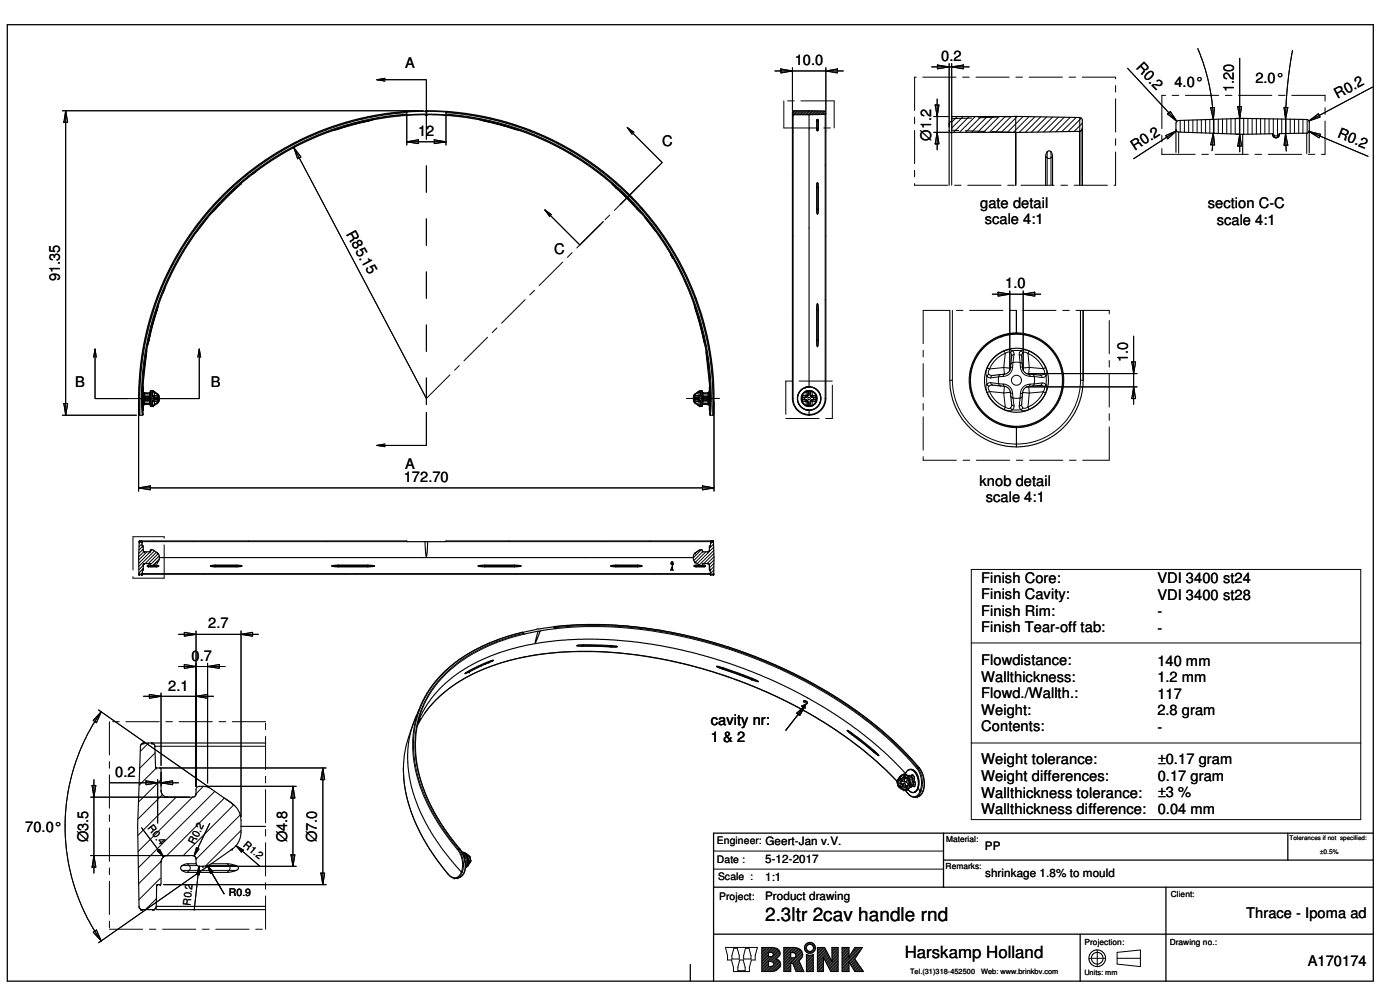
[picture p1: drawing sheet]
<svg xmlns="http://www.w3.org/2000/svg" width="420mm" height="297mm" viewBox="0 0 420 297" stroke-linecap="round" stroke-linejoin="round" font-family="sans-serif">
<defs><g id="words">
<text font-size="5.7" x="229.6" y="276.5">2.3ltr 2cav handle rnd</text>
<text font-size="5" x="271.5" y="287.3">Harskamp Holland</text>
<g font-size="4.4">
<text x="121.6" y="20.4">A</text>
<text x="238.5" y="19.6">10.0</text>
<text x="282.5" y="18.3">0.2</text>
<text x="340.7" y="20.4" transform="rotate(46 340.7 20.4)">R0.2</text>
<text x="352.5" y="26.1">4.0°</text>
<text x="370.3" y="27.6" transform="rotate(-90 370.3 27.6)">1.20</text>
<text x="376.8" y="24.9">2.0°</text>
<text x="401.4" y="29.7" transform="rotate(-28 401.4 29.7)">R0.2</text>
<text x="125.5" y="40.8">12</text>
<text x="401.2" y="41.1" transform="rotate(22 401.2 41.1)">R0.2</text>
<text x="198.7" y="43.8">C</text>
<text x="279.5" y="42.2" transform="rotate(-90 279.5 42.2)">Ø1.2</text>
<text x="340.6" y="45.3" transform="rotate(-33 340.6 45.3)">R0.2</text>
<text x="294.2" y="62.4">gate detail</text>
<text x="362.5" y="62.5">section C-C</text>
<text x="103.8" y="70.2" transform="rotate(61 103.8 70.2)">R85.15</text>
<text x="295.5" y="67.4">scale 4:1</text>
<text x="365.2" y="67.4">scale 4:1</text>
<text x="166.3" y="76.3">C</text>
<text x="18" y="84.5" transform="rotate(-90 18 84.5)">91.35</text>
<text x="301.7" y="86.5">1.0</text>
<text x="338.5" y="108.6" transform="rotate(-90 338.5 108.6)">1.0</text>
<text x="22.5" y="116.1">B</text>
<text x="63.3" y="116.1">B</text>
<text x="121.6" y="140.6">A</text>
<text x="121.1" y="144.7">172.70</text>
<text x="294" y="145.7">knob detail</text>
<text x="295.9" y="150.7">scale 4:1</text>
<text x="294.5" y="179.7">Finish Cavity:</text>
<text x="294.5" y="174.8">Finish Core:</text>
<text x="347.3" y="180">VDI 3400 st28</text>
<text x="347.3" y="175">VDI 3400 st24</text>
<text x="294.5" y="184.7">Finish Rim:</text>
<text x="347.3" y="184.9">-</text>
<text x="62.5" y="188.6">2.7</text>
<text x="294.5" y="189.7">Finish Tear-off tab:</text>
<text x="347.3" y="189.9">-</text>
<text x="57.5" y="198.2">0.7</text>
<text x="294.5" y="199.6">Flowdistance:</text>
<text x="347.3" y="199.8">140 mm</text>
<text x="50.5" y="207.2">2.1</text>
<text x="294.5" y="209.5">Flowd./Wallth.:</text>
<text x="294.5" y="204.5">Wallthickness:</text>
<text x="347.3" y="209.7">117</text>
<text x="347.3" y="204.7">1.2 mm</text>
<text x="294.5" y="214.4">Weight:</text>
<text x="347.3" y="214.6">2.8 gram</text>
<text x="213.3" y="217.7">cavity nr:</text>
<text x="294.5" y="219.4">Contents:</text>
<text x="347.3" y="219.6">-</text>
<text x="213.3" y="222.6">1 &amp; 2</text>
<text x="34.6" y="233.1">0.2</text>
<text x="294.5" y="229.3">Weight tolerance:</text>
<text x="347.5" y="229.2">±0.17 gram</text>
<text x="294.5" y="239.3">Wallthickness tolerance:</text>
<text x="294.5" y="234.3">Weight differences:</text>
<text x="347.5" y="239.1">±3 %</text>
<text x="347.5" y="234.2">0.17 gram</text>
<text x="294.5" y="244.3">Wallthickness difference:</text>
<text x="347.5" y="244.1">0.04 mm</text>
<text x="7.6" y="249.7">70.0°</text>
<text x="26.4" y="252.8" transform="rotate(-90 26.4 252.8)">Ø3.5</text>
<text x="86.2" y="252.8" transform="rotate(-90 86.2 252.8)">Ø4.8</text>
<text x="95.1" y="252.8" transform="rotate(-90 95.1 252.8)">Ø7.0</text>
<text x="374" y="275.5">Thrace - Ipoma ad</text>
<text x="392.5" y="290">A170174</text>
</g>
<g font-size="3.5">
<text x="295.6" y="255.1">PP</text>
<text x="229.6" y="258.9">5-12-2017</text>
<text x="295.7" y="263.1">shrinkage 1.8% to mould</text>
<text x="229.6" y="264.2">1:1</text>
<text x="229.6" y="269.9">Product drawing</text>
</g>
<g font-size="3.1">
<text x="44.1" y="248.5" transform="rotate(52 44.1 248.5)">R0.4</text>
<text x="58.4" y="253.6" transform="rotate(-64 58.4 253.6)">R0.2</text>
<text x="72.8" y="253.8" transform="rotate(40 72.8 253.8)">R1.2</text>
<text x="215.2" y="253.3">Engineer: Geert-Jan v.V.</text>
<text x="215.2" y="259">Date :</text>
<text x="68.7" y="268.9">R0.9</text>
<text x="215.5" y="264">Scale :</text>
<text x="57.1" y="271.9" transform="rotate(-84 57.1 271.9)">R0.2</text>
<text x="215.8" y="270.1">Project:</text>
</g>
<g font-size="2.5">
<text x="284" y="252.6">Material:</text>
<text x="283.8" y="260.7">Remarks:</text>
<text x="351.4" y="269.3">Client:</text>
<text x="325.5" y="283.4">Projection:</text>
<text x="351.1" y="283.4">Drawing no.:</text>
</g>
<g font-size="2.2">
<text x="273.2" y="292.3">Tel.(31)318-452500</text>
<text x="294.5" y="292.3">Web: www.brinkbv.com</text>
<text x="325.4" y="292.5">Units: mm</text>
</g>
<text font-size="2" x="396.1" y="256.3">±0.5%</text>
<text font-size="1.9" x="387" y="252">Tolerances if not specified:</text>
</g></defs>
<path d="M2.2 7.4h409.9v287h-409.9zM283.2 258.1h128.9M283.2 250v16.2M386.5 250v8.1M412.1 250h-197.9v44.4M214.2 266.2h197.9M349.9 266.2v28.2M207.2 289.4v5M214.2 280.3h197.9M324.2 280.3v14.1" fill="none" stroke="#000" stroke-width=".38"/>
<g fill="none" stroke="#000" stroke-width=".3">
<path d="M281.3 19.5l3.5 .6-3.5 .6zM284.8 19.1v19M285.6 19.1v19.6M359.5 14.6l2.7 7.8 1.4 7.2 .6 6.6-.1 4.4-.3 4.6M372.1 17.5v28.1M387.9 15.2l-1.1 6.9-.8 7.9-.2 4.9 .2 10.4M18.7 33.2h108.3M19.7 33.2l.6 3.5h-1.1zM19.7 33.2v91.4M101.5 38.7v.1M110.4 36.3l-9.8 2.6M110.4 36.3v.1"/>
<path d="M111.4 36.1l-1 .2M113.1 23.9h14.9v9.9M115.6 23.5l-2.5 .4 2.5 .4M122.1 34.5l-6.2 .6-8.7 1.7-8.5 2.6-6.8 2.8-7.4 3.9-7 4.6-7.2 6-4.9 4.8-5 6-4 5.5-4.4 7.7-3.7 8.2-2.6 7.9-1.7 7.7-.9 6.2-.5 8.8M122.1 33.8l-9.4 1.1-6.7 1.5-7.5 2.4-7.3 3-8.4 4.6-7.8 5.4-6.3 5.5-5.5 5.7-5.3 6.6-4 6.2-3.9 7.5-3 7.3-1.9 6-1 4.1-1.4 7.3-.6 7.4-.2 9.2M122.1 34.2l-9.3 1.2-7.1 1.6-6.6 2-7.7 3.2-7 3.7-7.8 5.3-5.7 4.6-7 7.1-5.6 7-4.5 7.1-3.8 7.4-2.9 7.3-2.4 8.1-1.6 8.8-.7 8.9v3.9l.3 3.2M122.1 33.6l-10.4 1.3-6.7 1.6-7.1 2.3-6.8 2.9-7.5 3.9-7 4.7-6.9 5.7-5.6 5.7-5.7 7-4.1 6.1-3.3 6-3.5 7.8-2.5 7.5-1.8 7.7-.9 6.3-.5 9.4M122.1 34.8v8.7M133.8 34.5l5.6 .5 4.7 .8 7.1 1.7 6.5 2.1 7.7 3.3 6 3.2 6.9 4.6 7.3 6 5.2 5.2 5.1 6 5.5 8.3 3.7 6.9 2.8 6.7 2.1 6.5 1.7 7.1 1.3 8.9 .3 7.2M133.8 34.2l9.3 1.2 7.2 1.6 7.9 2.6 7.3 3.1 8.6 4.9 6.1 4.2 6 5.1 5.8 6 5 6.1 4.8 7.5 3.5 6.5 3.5 8.7 2.6 9.1 1.4 8.3 .7 9.4-.3 6.1M133.8 33.8l8.3 1 7.7 1.6 7.6 2.4 8.3 3.5 6.5 3.5 7 4.7 7.3 6.1 5.2 5.2 5 6.1 5 7.5 4 7.4 3 7.3 2.4 7.6 2 9.8 .7 7.3 .1 9.8M133.8 33.6l10.5 1.3 6.6 1.6 7.1 2.3 8.2 3.5 7 3.9 6.9 4.8 6.1 5 5.3 5.3 4.4 5.2 5.4 7.8 3.9 7 3.5 8.2 2.3 7.1 2 8.8 .8 6.2 .3 7.9"/>
<path d="M133.8 34.8v8.7M144.5 36.1l1 .2M145.5 36.3l8.9 2.4M145.5 36.3l-.1 .1M145.5 36.3h.1M154.4 38.7l.9 .2M154.4 38.7v.1M154.4 38.7h.1M188.2 38.3l10.5 10.5-6.9 7M190.3 39.7l-2.1-1.4 1.5 2M232.6 21.3h20.5M234.3 20.7l3.5 .6-3.5 .6z"/>
<path d="M237.8 20.3v13M238.3 33.2l-.3 .3M238.7 33.2l-.7 .8M239.2 33.2l-1.2 1.3v85M239.6 33.2l-1.1 1.2M240.1 33.2l-1.2 1.2M240.6 33.2l-1.2 1.2M241 33.2l-1.2 1.2M241.5 33.2l-1.2 1.2M241.9 33.2l-1.2 1.2M242.3 33.2l-1.1 1.2M242.8 33.2l-1.2 1.2"/>
<path d="M243.2 33.2l-1.1 1.2M243.7 33.2l-1.2 1.2M244.1 33.2l-1.2 1.2M244.6 33.2l-1.2 1.2M245 33.3l-1.1 1.1M245.1 36.2l.3 .2 .2-.2M245.1 38.6l.3 .2 .2-.2M245.2 35.9v3.2M245.4 33.3l-1.1 1.1M245.5 35.9v3.3M245.9 33.3l-1.1 1.1M246.3 33.3l-1.1 1.1"/>
<path d="M246.8 33.3l-1.1 1.1M247.2 33.3l-1 1.1M247.6 34.3v85.2M247.6 33.3l-1 1.1M247.9 21.3l3.4-.6v1.2zM247.9 34l-.4 .3M247.9 33.6l-.9 .7M247.9 20.3v12.8M279.6 20.1h11.3M280.2 39.7h4.4M280.2 35h4.4M280.7 31.5h1.1l-.5 3.5z"/>
<path d="M281.3 39.7l.5 3.5h-1.1zM281.3 29.7v15.3M285.6 20.1l3.5-.6v1.2zM285.6 39.9v15.7M287.3 35l-1.7 1.7M289.1 35l-3.5 3.4M290.9 35l-4.7 4.7M292.7 35l-4.8 4.7M294.5 35l-4.7 4.7M296.3 35l-4.8 4.7M298.1 35l-4.7 4.7M299.9 35l-4.8 4.7"/>
<path d="M301.7 35l-4.7 4.7M303.4 35l-4.7 4.7M305.3 35l-4.8 4.7M307 35l-4.7 4.7M308.8 35l-4.7 4.7M310.6 35.1l-4.7 4.6M312.3 35.1l-4.6 4.6M314.1 35.1l-4.6 4.6M315.9 35.1l-4.5 4.5M317.6 35.2l-4.4 4.4M319.4 35.2l-4.4 4.4M321.2 35.2l-4.3 4.3"/>
<path d="M322.9 35.3l-4.2 4.2M324.1 39.4v16.1zM324.5 35.4l-4 4.1M324.8 38.8l-.6 .6M324.8 37l-2.4 2.5M338.4 20.5l14.8 15.9M350.4 34.2l.8-.8 2 3zM353 39.3l-12.8 8.3M353.7 39.6v6.3M354.2 36.2v3.5M355.5 36.1v3.6M356.7 36.1v3.7"/>
<path d="M358 36v3.8M359.3 36v3.8M360.5 35.9v4M361.8 35.9v4M363.1 35.9v4.1M363.3 32.3h1.2l-.4 3.5zM364.4 35.8v4.2M365.6 35.8v4.2M366.9 35.7v4.4M368.2 35.7v4.4M369.4 35.6v4.6M370.7 35.6v4.6"/>
<path d="M371 35.5h1.1M371.5 32h1.1l-.5 3.5zM372 35.5v4.8M373.2 35.5v4.8M374.5 35.5v4.8M375.8 35.6v4.7M377.1 35.6v4.6M378.3 35.6v4.6M379.6 35.6v4.6M380.9 35.6v4.6M382.1 35.6v4.7M383.4 35.7v5"/>
<path d="M384.7 35.7v4.4M385.3 32.2l1.2 .1-.7 3.4zM385.9 35.7v4.4M387.2 35.7v4.3M388.5 35.8v4.2M389.8 35.8v4.2M391 35.8v4.2M392.2 40v6.1M392.3 35.9v4.1M392.8 36.3l2.9-2.2 .5 1zM392.9 39.5l3.4 .8-.4 1.1zM392.9 39.5l17.7 7.4"/>
<path d="M411.9 26.1l-19.1 10.2M71.1 56.2h.1M71.2 56.2l-7.2 7.2M71.2 56.2v.1M71.9 55.5l-.7 .7M88.2 44.3l2.1 2.8-1 .5zM88.2 44.3l39.8 75.2M122.1 42.5l3.4-.5v1.1zM122.1 42.5h11.7M130.3 42l3.5 .5-3.5 .6zM184 55.5l.8 .7M184.8 56.2l7.1 7.2"/>
<path d="M184.8 56.2h.1M184.8 56.2l-.1 .1M245.1 56.1h.5M245.2 55v8.9M245.5 55v9M314.3 45.6v10M315.4 45.5v10.1M315.9 46.9l-1 .6-.5-.1-.6-.5M349.8 40.7l3.2-1.4-2.5 2.4zM364.1 40l.4 3.5-1.2-.1zM371 40.3h1.1M372.1 40.3l.5 3.5h-1.1z"/>
<path d="M381.9 40.6l.7 .6 .8-.1M382.4 40.6v.6M383.5 40.6v.6M385.8 40.1l.7 3.5h-1.2zM64.6 62.7l.1 .1M163.5 63l10.5 10.5 7-7M165.6 64.4l-2.1-1.4 1.5 2M191.3 62.7v.1M201.6 76.6l-.1 .1M202 77.3l-.2 .1M245.1 62.7h.5M47.1 93.1h.1"/>
<path d="M47.1 93.1l-2.4 8.9M47.4 91.9l-.3 1.2M208.5 91.9l.3 1.2M208.7 93.1h.1M208.8 93.1l2.4 8.9M208.9 93.1h-.1M245.1 93.1h.5M245.2 91.5v12.2M245.5 91.5v12.2M285.8 93.1v21M297.8 88.3h14.5M299.5 87.7l3.6 .6-3.6 .6z"/>
<path d="M303.1 87.3v23.8M304.7 99.9a14.2 14.2 0 0 0-13.8 13.5v1.4a14.2 14.2 0 0 0 14.5 13.5 14.2 14.2 0 0 0 13.9-14.2 14.2 14.2 0 0 0-13.9-14.2M305 99.9v.2M307.1 88.3l3.4-.6v1.2zM307.1 87.3v23.8M324.3 93.1v21M28.1 107.2l.4-2.5 .4 2.5M28.5 104.7v14.9h9.9M41.8 119.5l-.1 4.9M41.8 119.5h.8M42.6 119.5l.4 4.9M42.9 116l-.2 3.5 .2 3.6"/>
<path d="M42.9 116.1l-.2 1.8 .2 5.2M43 116.1v7M43 119.2l.4 .1M43 119.9h2.1M43 118.6l.3 .4h1.6M43 118.1h.4M43 118.5h2.1M43.1 118.9l1.8 .1M43.4 117.9v.2M43.4 118.1v1.2M43.4 118.1h1.7M43.4 119.3v1.7"/>
<path d="M44.7 102h.1M44.7 102l-.2 1M44.7 102l.1 .1M44.9 119h.1M44.9 119v1.1M45.1 117.7l-.2 .2v1.1M45.1 119.3h-1.7M45.1 118.8l-.2 .2M45.3 117.2v4.8M45.5 117.2v4.8M45.7 118.7l.3 .4M45.7 118.7l.3 .6 .5 .1"/>
<path d="M45.7 117.3h.3M45.7 117.3l.3 .2M45.7 117.3v1.4M46 117.5l.3 .3M46 117.3l.4 .3M46 117.3h.1M46 119.1l.3 .1M46 117.3v.2M46 119.1v.9M46.3 117.8l.9 .6M46.3 119.2l.9-.1 .1 .2M46.3 117.8l.2-.2 .8 .6"/>
<path d="M46.3 119.2l.2 .2M46.3 119.9l-.3 .1M46.3 117.8v1.4M46.3 119.9v1.5M46.5 119.8h-.5l-.3 .7M46.5 119.8l-.2 .1M46.5 119.8h.8M47.2 118.4l.2 .3M47.3 119.8l-.1 .2-.9-.1M47.3 118.2l-.1 .2M47.3 118.2l.3 .4M47.3 119.3l-.8 .1"/>
<path d="M47.3 119.8h.3M47.3 119.3h.3M47.3 118.2h.1M47.3 119.3v.5M47.4 118.7l-1.6-.1 .5 .5h1.1M47.4 118.7v.4M47.4 119.1l.2 .2M47.6 118.6l-.2 .1M47.6 118.6v.7M47.6 119.8v.8M47.6 119.8l-.2 .2M59.4 107.2l.4-2.5 .4 2.5"/>
<path d="M59.8 104.7v14.9h-9.9M208.3 119.8l.1 .2M208.3 119.8v.8M208.3 118.6v.7M208.3 118.6l.1 .1M208.3 119.8h.3M208.3 119.3h.3M208.4 118.7l1.6-.1-.5 .5h-1.1M208.4 119.1l-.1 .2M208.4 118.7v.4M208.6 119.8l.1 .2 .8-.1M208.6 119.3l.8 .1"/>
<path d="M208.6 118.2l-.3 .4M208.6 118.2l.1 .2M208.6 118.2h.1M208.6 119.3v.5M208.7 118.4l-.3 .3M209.4 119.8l.1 .1M209.4 119.8l.5 .1M209.4 119.8h-.8M209.4 117.6l.1 .2M209.4 117.6l-.8 .6M209.5 117.8l-.8 .6M209.5 119.2l-.8-.1-.1 .2"/>
<path d="M209.5 119.9l.3 .1M209.5 119.2l-.1 .2M209.5 117.8v1.4M209.5 119.9v1.5M209.8 117.5l-.3 .3M209.8 119.1l-.3 .1M209.8 119.1l.1 .2M209.9 119.9l.3 .6M209.9 117.3h.3M209.9 119.3l-.5 .1M209.9 117.3h.1M209.9 117.3l-.5 .3"/>
<path d="M209.9 119.3v.6M209.9 119.9l-.1 .1M209.9 117.3l-.1 .2M210.2 118.7l-.3 .6M210.2 118.7l-.4 .4M210.2 117.3l-.4 .2M210.2 117.3v1.4M210.4 117.2v4.8M210.6 117.2v4.8M210.8 119.9h2.1M210.8 117.7l.2 1.3M210.8 119.3h1.7"/>
<path d="M210.8 118.8l.2 .2M210.8 118.5h2.1M210.8 118.1h1.7M211 119h.1M211 119v1.1M211.2 102h.1M211.2 102l.2 1M211.2 102l-.1 .1M212.5 117.9h.1M212.5 117.9v.2M212.5 118.1v1.2M212.5 119.3v1.7"/>
<path d="M212.8 118.9l-1.8 .1M212.9 119.2l-.4 .1M212.9 118.1h-.4M212.9 118.6l-.3 .4h-1.6M212.9 116.1l.3 2.5-.2 4.5zM213 116l.2 2.3-.2 4.8M213.3 119.5l-.3 4.9M213.3 119.5h.8M214.1 119.5l.1 4.9M237.8 119.5h.2M238 119.5l.3 1.8 1.1 1.6 1.5 1.1 1.8 .4 2-.4 1.6-1.1 1-1.5 .3-1.9M240.6 119.9l.1 .6"/>
<path d="M240.6 119.3l.3 .1M240.6 119.3v.6M240.6 119.9l.2 .1M240.7 118.7l-.1 .6M240.7 118.7h.1M240.8 119.1l.2 .1-.1 .2M240.8 119.1l-.2 .2M240.8 118.7v.4M240.9 119.8l-.3 .1M240.9 119.8l.1 .1-.2 .1M240.9 119.8h.6M241.5 119.3l-.6 .1"/>
<path d="M241.5 119.8l.1 .2M241.5 119.8h.3M241.5 119.3h.3M241.5 119.3v.5M241.6 119.1l-.1 .2M241.8 119.8l.1 .7M241.8 119.8l.5 .3 .3 .5M241.9 118.6l-.1 .7M241.9 118.6l-1.1 .1M241.9 117.3h.6M241.9 117.3l.1 .3M241.9 117.3l-.7 .5-.5 .9"/>
<path d="M242 117.6l-.5 .3-.7 .8M242 117.6l-.1 1M242.4 117.5l-.4 .1M242.4 117.5l.1 .3 .1-.2M242.5 117.3l.1 .3M242.5 117.3l-.1 .2M242.5 117.3h.7M242.6 118.6h-.7M242.6 118.2l-.2 .2M242.6 118.6l-.3 .5-.5 .2M242.6 118.2v.4M242.6 118.2h.5"/>
<path d="M242.6 117.6v.6M242.7 116l-.9 .2-1.4 .7-.7 .9-.4 1.3 .1 1.3 .6 1.4 .9 .8 1.5 .5h1.2l1.4-.7 .9-1.1 .5-1.3-.2-1.6-.7-1.2-1.3-.9-1.3-.3M242.8 116v.1M243 117.6l.1 .6M243.1 118.6h.7M243.1 118.2v.4M243.1 118.2l.2 .2M243.1 118.6l.3 .6 .4 .1M243.2 117.3l.6 .1M243.2 117.3l-.2 .3M243.2 117.3l.1 .2M243.3 117.5l.4 .1"/>
<path d="M243.3 117.5l-.1 .3-.2-.2M243.7 117.6l1.1 1.1M243.7 117.6l.1 1M243.8 118.6v.7M243.8 117.4l1.2 1.2M243.8 117.4l-.1 .2M243.8 118.6l1 .1M243.8 119.8v.7M243.8 119.3h.4M243.8 119.8l-.5 .3-.2 .5M243.8 119.8h.4M244 119.1l.2 .2"/>
<path d="M244.2 119.3l.6 .1M244.2 119.8l-.2 .2M244.2 119.3v.5M244.8 119.8h-.6M244.8 119.8l.3 .1M244.8 119.8l-.2 .2 .3 .1M244.8 118.7l.1 .4M244.9 119.1l-.3 .1 .2 .2M244.9 119.1l.2 .1M245 118.6l.1 .6M245 118.6l-.2 .1M245.1 119.9l-.1 .6"/>
<path d="M245.1 119.2l-.3 .2M245.1 119.2v.7M245.1 119.9l-.2 .2M245.1 102h.5M247.6 119.5h.3M285.1 114.1h.7M285.8 114.1l.4 3.6 1 3.5a19.2 19.2 0 0 0 21 11.8 19.2 19.2 0 0 0 16.1-17.9v-1M296.2 112.9v2.4M296.2 115.3l-.3 .6v.7l.3 1.2M296.2 115.3l.6 .6M296.2 112.9l.6 .4 .5 .1M296.2 110.4l-.3 1.2v.7l.3 .6"/>
<path d="M296.2 110.4l.8 .3M296.2 117.8l1.1 1.8 1.5 1.7 2.6 1.6M296.8 115.9l-.2 .6 .4 1M296.8 112.3l-.6 .6M296.8 112.3l1.1 .3-.4 .2-.2 .6M297 110.7l-.4 1 .2 .6M297 117.5l1.5 2.4 1.4 1.3 1.8 1M297 117.5l-.8 .3M297 117.5l4.2 .4M297.3 114.8l-.5 .1-.6 .4M297.3 114.8l.2 .6 .4 .2h-.6l-.5 .3M297.3 114.8l2.4 .3"/>
<path d="M299.7 113.1v2M299.7 115.1l1.4 .1M299.7 113.1l-2.4 .3M299.7 115.1l.2 .5 .4 .2M300.3 112.4l-.4 .2-.2 .5M301.1 115.2l.3 .7-.2 2M301.1 112.9l-1.4 .2M301.1 115.2a2.91 2.91 0 0 1 2.8 2.8M301.2 110.3l.2 2-.3 .6M301.2 117.9l2-.2 .2 .2 .5 .1M301.2 110.3l-4.2 .4M301.2 117.9l.5 4.3"/>
<path d="M301.4 105.3l.3 .7M301.4 105.3l-2.6 1.6-1.5 1.7-1.1 1.8M301.7 106l-1.7 .9-1.5 1.4-1.5 2.4M301.7 106l-.5 4.3M303.3 105.8l-.7-.2-.9 .4M303.3 105.8l.3 1.1 .3-.4 .4-.1M303.3 118.9l.7 .5M303.8 105.2a2.18 2.18 0 0 0-2.4 .1M303.8 105.2l-.5 .6M303.8 105.2l.5 .6v.6M303.8 105.2h2.6M303.9 110.2h-.5l-.2 .3-2-.2"/>
<path d="M303.9 118l.1 1.4M303.9 110.2v.2a2.83 2.83 0 0 1-2.8 2.5M304 108.8l-.7 .5M304 119.4l.3 2.4M304 108.8l-.1 1.4M304 108.8h2.1M304 119.4h2.1M304.3 106.4l-.3 2.4M305.9 106.4l.2 2.4M306.1 108.8l.1 1.3M306.1 119.4l-.2 2.4M306.1 108.8l.6 .2 .1 .3"/>
<path d="M306.2 110.1l.7 .3 2-.2M306.2 110.1a2.95 2.95 0 0 0 2.9 2.8M306.2 118.1l-.1 1.3M306.4 105.2l1.1-.3 1.4 .4M306.4 105.2l-.5 .7v.5M306.4 105.2l.5 .6M306.8 118.8l-.1 .4-.6 .2M306.9 105.8l.7-.1 .9 .3M306.9 105.8l-.3 1.2-.2-.4-.5-.2M308 116.1h33.2M308 112.1h33.2M308.5 106l2.6 1.7 1.2 1.4 .8 1.5"/>
<path d="M308.5 106l.4 4.2M308.9 105.3l2.7 1.8 1.2 1.4 1 1.8M308.9 105.3l-.4 .7M308.9 110.2l-.2 2 .4 .7M308.9 117.9l-2-.1-.2 .3h-.5M308.9 110.2l4.2 .4M308.9 117.9l-.4 4.2M309.1 115.3l-.4 .7 .2 1.9M309.1 112.9l1.3 .1M309.1 115.3h-.3a2.9 2.9 0 0 0-2.6 2.8M309.8 112.3l.4 .3 .2 .4M310.4 113v2.2"/>
<path d="M310.4 115.2l-1.3 .1M310.4 113l2.3 .3M310.4 115.2l-.2 .4-.4 .3M312.7 114.9l-2.3 .3M312.7 114.9l.8 .2 .4 .3M312.7 114.9l-.1 .5-.4 .3 1.1 .3M313.1 110.6a1.37 1.37 0 0 1 .2 1.6M313.1 117.6l-.6 1.1-1.1 1.4-1.7 1.4-1.2 .6M313.1 117.6l.7 .3M313.1 117.6l-4.2 .3M313.3 116a1.37 1.37 0 0 1-.2 1.6M313.3 112.2l.6 .5"/>
<path d="M313.3 112.2l-1.1 .3 .4 .3 .1 .5M313.8 110.3l.4 1.3-.3 1.1M313.8 117.9l-1 1.7-1.2 1.5-2.7 1.8M313.8 110.3l-.7 .3M313.9 115.4l.3 1.1-.4 1.4M313.9 112.7v2.7M313.9 115.4l-.6 .6M313.9 112.7l-.5 .5-.7 .1M324.3 114.1h.8M339.7 108.6h1.1l-.6 3.5zM340.2 116.1l.6 3.5h-1.1zM340.2 100.8v20.5"/>
<path d="M18.7 124.6h22.3M19.2 121.1h1.1l-.6 3.5zM41.6 120.6v26.8M43.4 121.3h1.5M43.4 120.1l-.4 .4M43.4 121l-.4 .1M43.4 121v.3M43.4 121h1.7M43.4 121.3h.1M44.9 120.6h-1.9M44.9 120.1v.5M44.9 121.3l.2 .2"/>
<path d="M44.9 120.1h.1M44.9 120.1l.2 .2M44.9 120.6h.2M44.9 120.1l-1.8 .2M44.9 120.6v.7M45.7 121.8h.3M45.7 120.5v1.3M46 120l-.3 .5M46 121.6l-.3 .2M46 121.8h.1M46 121.6v.2M46.3 121.4l.2 .1"/>
<path d="M46.3 121.4l-.3 .2M46.5 121.5l-.5 .3M47.2 120.8l-.9 .6M47.2 120.8l.1 .1M47.3 120.9l-.8 .6M47.3 120.9h.1M47.4 120h-1.1l-.5 .5h1.6M47.4 120.5l.2 .1M47.4 120.5l-.2 .3M47.4 120v.5M47.6 120.6l-.3 .3M115.6 133.2l-2.5 .4 2.5 .4"/>
<path d="M128 123.7v9.9h-14.9M208.3 120.6l.3 .3M208.4 120h1.1l.5 .5h-1.6M208.4 120.5l-.1 .1M208.4 120.5l.3 .3M208.4 120v.5M208.6 120.9h.1M208.6 120.9l.8 .6 .1-.1M208.7 120.8l.8 .6M208.7 120.8l-.1 .1M209.5 121.5l.4 .3M209.5 121.4l.3 .2"/>
<path d="M209.8 120l.4 .5M209.8 121.6l.4 .2M209.8 121.6l.1 .2M209.9 121.8h.1M210.2 121.8h-.3M210.2 120.5v1.3M210.8 121h1.7M211 121.3l-.2 .2M211 120.6h-.2M211 120.1l-.2 .2M211 120.1h.1M211 120.1v.5"/>
<path d="M211 120.6h1.9M211 120.1l1.8 .2M211 121.3h1.5M211 120.6v.7M212.5 120.1l.4 .4M212.5 121l.4 .1M212.5 121.3h.1M212.5 121v.3M214.3 120.6v26.8M240.7 120.5l.4 .7 .8 .6M240.8 120v.4M240.8 120.4l.6 .8 .6 .4"/>
<path d="M240.8 120.4l-.1 .1M240.8 120.4l1.1 .1M241.9 120.5l.7 .1M241.9 120.5l.1 1.1M241.9 121.8h.6M242 121.6h.4M242 121.6l-.1 .2M242.4 120.8l.2 .1M242.4 121.6l.1 .2M242.5 121.8h.7M242.6 120.9v.6M242.6 120.6v.3"/>
<path d="M242.6 120.9h.5M242.6 121.5l-.1-.1-.1 .2M242.6 121.5l-.1 .3M243 121.5l.2 .3M243 121.5l.2-.2 .1 .3M243.1 120.9l-.1 .6M243.1 120.6v.3M243.3 120.7l-.2 .2M243.3 121.6l-.1 .2M243.7 121.6h-.4M243.7 121.6l.1 .2M243.8 120.5l-.7 .1"/>
<path d="M243.8 121.8h-.6M243.8 120.5l-.1 1.1M244.8 120.4l-1.1 1.2M244.8 120.4l.2 .1M244.8 120.4l-1 .1M244.9 120.1l-.1 .3M245 120.5l-1.2 1.3M301.4 122.9h.1a1.92 1.92 0 0 0 2.3 0M301.7 122.2l.9 .4 .7-.2M301.7 122.2l-.3 .7M303.3 122.4l.5 .5M303.8 122.9h2.6"/>
<path d="M304.3 121.8l-.4-.1-.3-.5-.3 1.2M304.3 121.8v.5l-.5 .6M305.9 121.8v.5l.5 .6M305.9 121.8l.6-.3 .1-.3 .3 1.1M306.9 122.3l-.5 .6M308.5 122.1l-.9 .4-.7-.2M308.5 122.1l.4 .8M308.9 122.9l-1.4 .3-1.1-.3M41.6 146.4l3.5-.6v1.2zM41.6 146.4h172.7M210.8 145.8l3.5 .6-3.5 .6zM42.4 162.3l-.6 .7"/>
<path d="M42.6 162.5h79.5M42.7 163.1l-1 .9M42.7 171.9l-.4 .4M42.9 163.8l-1.2 1.3M43 170.6l-1.3 1.3M43 169.6l-1.3 1.3M43 164.7l-1.4 1.4M43.2 165.5l-1.6 1.6M44.1 165.6l-2.5 2.5M44.3 169.7h.9M44.3 170h3.2M44.6 169.5l.2 .3-.2 .3"/>
<path d="M45.3 169.7h.1M45.7 164.9l-4.1 4.1M45.8 169.7h1.7M46.3 165.3l-4.7 4.7M46.9 165.7l-3.4 3.4M47 169.5l.1 .3-.1 .3M47.3 168.7h.1M47.3 165.9h.1M47.5 166.1l-3 3M47.8 167.8l-1.8 1.8M47.8 166.8l-2.7 2.7M63.4 170h8.9"/>
<path d="M63.4 169.7h8.9M64.5 169.5v.6M71.1 169.5v.6M99.9 170h12.2M99.9 169.7h12.1M101.5 169.5v.6M110.4 169.5v.6M133.8 162.5h79.5M143.8 170h12.3M143.9 169.7h12.1M145.5 169.5v.6M154.4 169.5v.6"/>
<path d="M183.5 170h9M183.6 169.7h8.9M184.8 169.5v.6M191.4 169.5v.6M201.4 170.9h.1M201.5 168.7h.1M201.5 170.4h.2M201.8 168.8h.2M208.4 170h3.3M208.4 169.7h1.7M208.6 165.9h.1M208.6 168.7h.1"/>
<path d="M208.9 169.5l-.2 .3 .2 .3M210.5 164.9l-2.4 2.4M210.6 169.7h.1M210.7 169.7h1M210.8 169.5l-.2 .2M210.9 165.5l-2.7 2.7M211.3 169.5l-.2 .3 .2 .3M211.8 165.6l-3.1 3.1M213.1 170.8h.1M213.2 163.8h.1M214.1 162.3l-.9 .9M214.2 163.2l-1.3 1.3"/>
<path d="M214.2 172l-.3 .3M214.2 164.2l-5 4.9M214.2 171l-1 1M214.2 170l-1 1.1M214.2 166.1l-2.9 3M214.2 165.1l-4.4 4.4M214.3 169l-1.4 1.4M214.3 168l-1.4 1.4M214.3 167l-2.1 2.1M291.5 170.9h116.9v75h-116.9zM53.6 190.3h24M53.6 200h14"/>
<path d="M55.3 189.7l3.5 .6-3.5 .6zM55.3 199.4l3.5 .6-3.5 .5zM58.8 189.3v46.7M62.3 200l3.5-.6v1.1zM62.3 199v35.9M72.3 190.3l3.5-.6v1.2zM72.3 189.3v55.8M146.8 198.5v.1M146.8 198.6v.2M146.8 198.6l-5.9 2.8M147.9 198.1l-1.1 .5M156.9 189.7l-6.2 1.8-4.6 1.8-5.2 2.7-4.1 2.7-4.2 3.7-2.9 3.5-2.2 3.6-1.9 4.2-1.2 5.1-.3 4.6 .4 5.5 1.2 5 1.7 4.7 2.8 5.7 3.4 5.5 3.9 4.9"/>
<path d="M157.1 190l-3.8 1.1-6.9 2.5-5.2 2.7-4 2.7-4.4 3.9-2.6 3.1-2.9 4.8-1.6 4.2-1 5.4-.2 4.1 .6 5.2 1.1 4.6 2.2 5.7 2.6 5 2.8 4.4 4.1 5.3M157.2 190.3l-5.4 1.5-5.6 2.2-4.9 2.5-3.7 2.5-3.3 2.8-3.5 3.7-2.8 4.4-1.9 4.7M166.4 188l5.3-.4 8.5-.2 8.2 .5 8.5 1 7.1 1.3 7.1 1.7 7 2.1 8 2.8 7.8 3.3 7.5 3.6 6.3 3.5 6.4 4 8.3 6.1 5.3 4.7 4.3 4.1 3.8 4.3M166.6 188.3l8.1-.6h7l7.3 .5 7.5 .9 8.5 1.7 7.1 1.7 6 1.8 7.9 2.8 6.8 2.8 7 3.3 6.8 3.7 6.4 4 5.3 3.6 6 4.8 6.1 5.6 5 5.5M166.6 188.6l8.5-.6h5.7l7.7 .5 6.9 .8 8.6 1.5 7.5 1.8 7 2.1 7.4 2.6 8.2 3.4 6.5 3.2 8 4.5 5.5 3.5 6.3 4.6 5.4 4.5 5.9 5.7 3.5 3.9M173.3 193.8h1.6M173.5 193.6h1.5M174.9 193.8l8.4 .3M174.9 193.8l-.1 .1M175 193.6l8.4 .3M175 193.6l-.1 .2M175 193.5v.1"/>
<path d="M183.3 194.1h.1M183.3 194.1h1.6M183.4 193.9l-.1 .2M183.4 193.9h1.5M183.4 193.7v.2M215.5 199.9l1.5 .6M291.5 192.9h116.9M29.6 213l33.1 23.2M30.4 213.6l-2 3-2.4 4.2-2.1 4.6-1.6 4.5-1.9 7.8-.9 8.4 .1 4.8 .4 4.7 .7 4.3 1.4 5.4 3.1 8.2 2.8 5.1 2.4 3.7M30.4 213.6l-1.5 3.2-.9-.6zM43.1 208.9h21M44.8 208.4l3.5 .5-3.5 .6z"/>
<path d="M48.3 207.9v21.8M58.8 208.9l3.5-.5v1.1zM125.6 216.5l.1 .1M125.7 216.6v.2M125.7 216.6l-.4 .9M126 215.7l-.3 .9M126.1 211.8l-1.6 5.2-.6 5 .1 5.1 1.2 5.9 1.8 5.4 2.8 5.8 2.7 4.4 4.8 6.3M127 214.6l2-2.6 2.9-3 2.8-2.4 2.8-1.9 4.3-2.5 3.1-1.4 7.4-2.5 4.4-1.1 5.9-1 9.4-.7 10 .1 9.8 1 10 1.7 12.5 3.3 9.8 3.5 11 4.8 5.5 2.9 5.3 3 9.1 6.1 7 5.6 4.1 3.7 3.2 3.2M140.8 201.6h.1M140.8 201.2l.1 .2M140.9 201.4l-1.1 .4M140.9 201.4l-.1 .2"/>
<path d="M215.3 200.2l1.6 .5M216.9 200.7l8.7 3.2M216.9 200.7v.1M217 200.5l-.1 .2M217 200.5l8.7 3.2M217.1 200.4l-.1 .1M225.6 203.9h.1M225.6 203.9l1.6 .6M225.7 203.7l-.1 .2M225.7 203.7l1.6 .6M225.8 203.5l-.1 .2M239.1 214l2.6-2.4-1.7 3.1z"/>
<path d="M240.8 211.8h-.1M241.2 211.5l-.1 .1M241.5 210.2v.1M241.7 211.6l-5.9 7.5M242.2 210.6l-.1 .1M254.4 219.4l1.2 1M254.5 219.2l1.2 1M27.2 239.2h29.6M27.6 235.7h1.2l-.6 3.5zM28.2 233.9v28.1M33.1 234.9h20.5M43.8 234.3l3.5 .6-3.5 .6z"/>
<path d="M44.6 222.9l-2.5 2.5M46.5 223.9h33.2M46.6 225.8l-4.7 4.7M46.9 230.4l-5.1 5.2M47.3 233.9v13.1M47.9 230.4h50M48.3 234.9l3.5-.6v1.2zM48.3 233.9l-6.7 6.8M48.3 231.7v4.1M48.8 238.4l-7.4 7.3M52.9 239.2l-11.6 11.5M57.8 239.2l-16.4 16.3"/>
<path d="M61 235.9l-2.2 2.3M61.9 235.9h27M64.5 237.4l-23 22.9M67.3 239.4l-17.2 17.3M87.9 235.9l.6 3.5h-1.2zM87.9 235.9v24M96.9 230.4l.5 3.5h-1.1zM96.9 230.4v35M121.1 230.6l.1 3.2 .7 4.6 1 3.7 1.8 4.7 1.8 3.7 2.6 4.4 5.4 7.4M124.7 221.7h.1M255.6 220.4l6.6 5.2M255.6 220.4l.1 .1"/>
<path d="M255.7 220.2l-.1 .2M255.7 220.2l6.6 5.2M255.8 220l-.1 .2M262.2 225.6l1.3 1M262.2 225.6l.1 .1M262.3 225.4l-.1 .2M262.3 225.4l1.2 1M262.5 225.3l-.2 .1M269.2 234.6h.1M269.3 234.7l.1 .8M269.4 235.5v.1M269.4 234v.1"/>
<path d="M269.5 234.7a.29 .29 0 0 1 .4 .2 .29 .29 0 0 1-.3 .3zM269.7 234.1h-.3M269.7 234.1h.1M269.7 234.1h.3M269.7 233.8v.3M269.7 233.8l-.2 .1M269.7 236h.3M269.7 236l.1 .1M269.8 233.4h.2M269.9 236.1h.1M269.9 236.1h.2M270 236l.1 .1"/>
<path d="M270 234.1l-.3 .2-.3-.2M270 233.4l-.3 .4M270 235.8v.2M270 233.4l.3 .4M270 233.1h.2M270.1 236.1l.5 .3M270.1 233v.1M270.2 233.1l-.2 .3M270.3 235.8l-.5-.1-.1 .3M270.3 235.8l.4 .2M270.3 234.4l.2 .2M270.3 234.4l-.2 .5 .4 .5"/>
<path d="M270.3 233.7h.1M270.3 235.9l-.3 .1M270.3 235.8v.1M270.3 233.8l-.3 .3M270.3 233.8l.3 .3M270.5 232.8l-.3 .3M270.5 235.4l.4 .2M270.5 234.6l-.1 .4 .2 .2M270.5 232.8l.4 .5M270.5 232.7v.1M270.6 236.4l.2 .2M270.6 235.2l-.1 .2"/>
<path d="M270.6 235.2l.3 .1M270.6 236.4l-.2 .1M270.6 234.1l.2 .2M270.6 234.1l-.3 .3M270.7 236l1 .2M270.7 236v.1M270.8 236.7h.1M270.8 234.3l-.3 .3M270.8 236.1l-.2 .3M270.8 236.6l.4 .2M270.8 236.6l-.1 .1M270.9 232.4l.6 .1"/>
<path d="M270.9 235.6l.9 .3M270.9 235.6l-.2 .4M270.9 235.3l1 .4M270.9 235.3v.3M271 232.4h.1M271.1 232.3l1.1 .5 .7 1.5v1.7l-.3 .6-.6 .5M271.2 236.8v.2M271.2 233.3l-.9 .5M271.3 234.4l.7 .2M271.3 234.4l.2 .6M271.3 234.4l-.8 .2M271.4 232.7l.2 .2"/>
<path d="M271.4 232.7l-.5-.1-.4 .2M271.4 233.5l.2 .2M271.4 233.5l-.8 .6M271.4 232.7l-.2 .6M271.4 236.2l-.2 .6M271.4 237v.1M271.5 235l-.9 .2M271.5 235l.4 .7M271.5 232.3l1 .7 .6 1.4-.1 1.6-.6 .9M271.5 232.5l.1 .4M271.5 232.5l-.1 .2M271.6 233.7l-.8 .6"/>
<path d="M271.6 232.9l-.4 .4M271.6 232.9l.3 .4M271.6 233.7l-.3 .7M271.7 232.3l.7-1.1 .6-.3 .6 .1 1.2 1 .7 1.8 .1 1.9-.7 1.6-.5 .4h-.7l-1.2-.8M271.7 236.2l.5 .2M271.7 236.2l.4 .5M271.8 235.9h.6M271.8 237.1h.1M271.9 233.3l.6 .3M271.9 233.5l.4 .2M271.9 235.7l-.1 .2M271.9 235.7h.4"/>
<path d="M271.9 233.5l-.3 .2M271.9 233.3l-.5 .2M271.9 233.3v.2M272 234.6l-.5 .4M272 234.6l.6 .8M272.1 236.7l-.4 .2-.5-.1M272.1 236.7l.2 .1M272.2 236.4l-.1 .3M272.2 236.4l.1 .4M272.3 233.7l.3 1.7M272.3 236.8l-.6 .3 .7 .9M272.3 233.7l-.3 .9"/>
<path d="M272.3 235.7l.1 .2M272.4 235.9l-.2 .5M272.4 238v.1M272.5 233.6l-.2 .1M272.5 233.6l.3 1.8M272.5 232.7l.1 .3M272.5 232.7v.2M272.6 235.4l-.3 .3M272.6 235.4h.2M272.6 231l.5-.2 .8 .1 1.3 1.3 .6 2.2-.3 2.2M272.8 235.4l-.4 .5M273 230.9l.7 .1 .8 .6 1 2.1 .2 1.8-.2 1-.5 .8-.8 .5"/>
<path d="M273 232.7l-.3-.1-.2 .1M273 236.1l.1 .1M273 232.7l-.2 .3M273 232.7l.2 .2M273.1 236v.2M273.1 230.9h.7l.7 .5 1 1.4 .2 1.4-.2 2.3M273.3 235.9l.3 .2M273.5 232.9h.1M273.5 232.6l-.1 .3M273.5 232.6v.2M273.5 237.7h.1M273.6 232.9l.2 .4"/>
<path d="M273.6 232.9l-1 .2M273.6 236.1l-.2 .2-.3-.1M273.8 235.8l-.2 .3M273.8 234l.6 .1M273.8 234l.1 .6M273.8 234l-.7 .1M273.8 233.3l.1 .3M273.8 233.3l-1 .1M273.9 235.8l.2 .2M273.9 233.6l.5 .2M273.9 234.6l-.7 .1M273.9 233.6l-.9 .2"/>
<path d="M273.9 233.6l-.1 .4M273.9 234.6l.2 .3M274 232.5l-.5 .1M274 232.5l-.4 .4M274 232.5l.3 .4M274.1 235.7l.5 .2M274.1 235.7l-1 .1M274.1 235.8v.2M274.1 235.7l-.1 .1M274.1 234.9l.1 .4M274.1 234.9l-.9 .2M274.2 235.3l.6 .1"/>
<path d="M274.2 235.3l-1 .2M274.2 235.3l-.1 .4M274.3 232.9l-.5 .4M274.3 232.9l.1 .9M274.4 234.1v.2M274.4 234.3l-.5 .3M274.4 234.3l.2 .3M274.4 233.8v.3M274.6 235.9l-.2 .2-.3-.1M274.6 234.6l-.5 .3M274.6 234.6l.2 .8M274.8 235.4l-.2 .5"/>
<path d="M275.2 230.6l.9 1.7 .4 1.6 .1 1.5-.4 1.8-.6 1.1-1.1 .8-1.3-.4-.8-.7M275.2 239.1h.1M275.4 230.4l.6 1 .6 1.4 .2 3-.3 1.4-.5 1.1-.7 .7-.6 .2M275.4 230.4l-.2 .2M275.5 236.5v.1M275.5 236.5l-.6 .9-.6 .4M275.5 236.6l-.7 1-.9 .2M275.8 230.4l1 1.8 .6 2.7-.4 2.5-.4 .9-.8 .6M275.8 230.4h-.4M275.8 230.4h.1M291.5 222.9h116.9M27.2 256.7h29.6"/>
<path d="M28.2 256.7l.6 3.5h-1.2zM42.5 248.4l6.6 8.7M47.3 255.4l.6-.6 1.2 2.3zM48.3 258.4l-6.7 6.8M54.6 259.7h4.6M56.2 259.2l.8 .7 .1 .7-.9 1.1M59 254.3l.7 .4-1.5 2.1zM59.7 259.9l.1 2.6-.8-.1zM59.7 259.9l-1.4 13.2M59.8 259.9h.1M61.9 259.9h27M62.3 259.7l1.6 2-.7 .4z"/>
<path d="M62.7 259.7l-33.1 23.2M62.9 247.1l-4.7 9.7M68.2 259.2l.7 .7 .1 .7-.8 1.1M69.8 254.7h.1M69.8 241.1h.1M70.2 241.5l-15.2 15.2M70.9 253.7l2.1 1.4-.5 .6zM70.9 253.7l7 6.1M70.9 259.7h-8.6l5 8.5M72.1 244.5l-13.3 13.3M72.3 249.2l-10.7 10.7M87.3 256.5h1.2l-.6 3.4z"/>
<path d="M137.3 254.9l.9 1.4 .5 1.8 .1 1.6-.3 1.8-.6 1.2-1.1 .7-1.2-.2-1.1-.9M137.5 254.7l1.3 2.6 .3 2.8-.7 2.3-.8 .9-.7 .2M137.5 254.7l-.2 .2M137.9 254.7l1.2 2 .5 2.3v1.5l-.3 1.4-1.2 1.3M137.9 254.7h-.4M137.9 254.7h.1M138.7 255.7l.7 .5 .7 1.4 .1 1.5-.5 1.1M138.7 255.7l1.1 .7 .5 1.3v1.6l-.6 1M138.9 256.1l.4 .4 .6 1.3v1.1l-.2 .8M139.1 256.5l.2 .3M139.1 255.7l.1 .1M139.2 255.8l.6 .2"/>
<path d="M139.2 255.8h.1M139.3 256.8l.1 .7M139.3 256.8l-.1 .2M139.6 258.5l.1 .6M139.7 259.1h.1M139.7 259.1v.1M139.8 256.1h.1M139.9 256.1h.1M139.9 256.1l.3 .4M140.2 256.5v.4M140.2 256.3h.1M140.2 256.5l.2 .1"/>
<path d="M140.2 256.5v.2M140.2 256.7h.1M140.2 256.9l.3 1.8M140.2 256.7l.1 .1M140.3 256.8l.6 .4M140.3 256.8l-.1 .1M140.4 256.6l-.1 .2M140.4 256.6l.5 .4M140.4 259.7l-.4 .4M140.5 259.6h.1M140.5 258.7l.1 .5M140.5 258.7h.1"/>
<path d="M140.6 258.7l.1 .1M140.6 259h.1M140.6 259v.2M140.6 259.2l-.1 .4M140.6 256.6l.3 .4M140.7 258.8l.1 .2M140.7 258.8l-.1 .2M140.7 259.3h.1M140.8 259l-.2 .2M140.9 257.2l.1 .2M140.9 257l.1 .1M140.9 257v.2"/>
<path d="M141 257.4l.1 .6M141 257.4l-.5 .1M141 258.3l-.3 .5M141 258.3l.2 .1M141.1 257.2h.1M141.1 257.3l-.1 .1M141.1 258l-.1 .3M141.1 258l-.6 .1M141.1 258l.2 .1M141.2 258.4l-.4 .6M141.2 258.4l-.2 .5M141.3 258.1h.1"/>
<path d="M141.3 258.3l-.1 .1M214.2 255.4h69M28 279.7l.9-.6 1.5 3.2zM46.9 269.7l-3.3 3.2M48.1 263.5l-6.4 6.5M49.1 265.4h48.8M54.6 261.2h16.3M96.3 262h1.1l-.5 3.4zM134.5 262.3l.1 .1M136.3 263.5h.1M137.4 263.4h.1M140 260.1l-.1 .2"/>
<path d="M140 260.1h.1M214.2 260.8h69M217.7 284.3h9.6l-.7 2.4v1.3h-1.1l-.6 2.2v1.3h-4.8v-1.3l-.6-2.2h-1.2v-1.3zM220.2 284.5h1.1l.6 2.2v1h-2.2v-1zM222 288h1l.6 2.2v1.1h-2.2v-1.1zM223.7 284.5h1.1l.6 2.2v1h-2.2v-1zM228.7 284.3l-.1 .1M229.2 284.3l-.6 .5M229.6 284.3l-1 .9M230.1 284.3l-1.5 1.4M230.5 284.3l-1.9 1.8M230.7 288.5h.6a.77 .77 0 0 1 .9 .8 .77 .77 0 0 1-1 .7h-.5z"/>
<path d="M230.7 285.7l1.2 .2 .2 .3-.2 .7-1.2 .1zM230.7 289.9l-1.6 1.6M230.7 286.3l-2.1 2.1M230.7 289l-2.1 2.1M230.7 288.6l-2.1 2M230.7 286.8l-2.1 2M230.7 285.9l-2.1 2.1M230.7 289.5l-2.1 2M230.9 287l-2.3 2.3M231 284.3l-2.4 2.3M231.1 290l-1.6 1.5M231.3 287l-2.7 2.7"/>
<path d="M231.4 284.3l-2.8 2.7M231.5 284.3a2.59 2.59 0 0 1 2.6 2l-1.2 1.4M231.5 284.3h-2.9v7.2M231.6 289.9l-1.6 1.6M231.8 284.3l-3.2 3.2M232.3 284.3l-1.5 1.4M232.7 284.4l-1.4 1.3M232.9 287.7l.6 .4a1.46 1.46 0 0 1 .8 1.4 1.46 1.46 0 0 1-1 1.3l-1.7 .7h-3M232.9 287.7h.1M233 284.4l-1.3 1.4M233.3 287.8l-1.1 1.1M233.3 284.6l-1.4 1.4"/>
<path d="M233.6 287.9l-1.4 1.4M233.6 284.8l-1.5 1.5M233.8 285l-5.2 5.2M233.8 288.1l-3.4 3.4M234 285.2l-3.3 3.3M234 288.4l-3.1 3.1M234.1 286.5l-2.1 2.1M234.1 285.6l-2.9 2.9M234.1 286l-2.5 2.5M234.2 288.6l-2.9 2.9M234.3 289.9l-1.5 1.4M234.3 289.4l-2 2.1"/>
<path d="M234.3 289l-2.5 2.5M235.2 284.3h2.9a2.55 2.55 0 0 1 2.7 2.7l-1 1.2 1.4 3.3h-2.3l-.9-2.3-.3-.2h-.4v2.5h-2.1zM235.4 284.3l-.2 .1M235.9 284.3l-.7 .6M236.3 284.3l-1.1 1.1M236.8 284.3l-1.6 1.5M237.2 284.3l-2 2M237.3 285.8h.9l.5 .3 .1 .8-.3 .4-1.2 .1zM237.3 289.1l-2.1 2.1M237.3 290l-1.5 1.5M237.3 286.9l-2.1 2.1M237.3 287.4l-2.1 2"/>
<path d="M237.3 286.5l-2.1 2M237.3 290.5l-1 1M237.3 289.6l-1.9 1.9M237.3 291l-.6 .5M237.3 286l-2.1 2M237.3 291.4l-.2 .1M237.7 284.3l-2.5 2.4M237.7 287.4l-2.5 2.5M238.2 287.4l-3 2.9M238.2 284.3l-3 2.8M238.6 284.3l-3.4 3.3M239 284.3l-1.6 1.5"/>
<path d="M239.3 284.4l-1.4 1.4M239.7 284.5l-1.4 1.4M239.8 288.4l-1.5 1.5M240 284.6l-1.4 1.4M240 288.7l-1.6 1.6M240.1 289l-1.6 1.6M240.3 284.8l-1.5 1.5M240.3 289.3l-1.6 1.6M240.4 289.6l-1.6 1.6M240.5 285.1l-1.7 1.6M240.5 289.9l-1.5 1.6M240.7 285.3l-5.5 5.4"/>
<path d="M240.7 290.2l-1.3 1.3M240.8 285.6l-3.4 3.4M240.8 290.5l-1 1M240.9 286.9l-2.7 2.7M240.9 286l-3 3.1M240.9 286.4l-2.9 2.9M240.9 290.9l-.6 .6M241.1 291.2l-.4 .3M241.2 291.5h.1M242 286.4l.9 .2 1.2-.2v5.1h-2.1zM242 284.4l-.5 .5M242.1 284.8l-.5 .4"/>
<path d="M242.2 283.8l-.8 .8M242.2 286.5l-.2 .1M242.3 285.1l-.5 .4M242.5 285.3l-.4 .4M242.6 286.6l-.6 .5M242.8 282.8l-1.3 1.3M242.8 285.5l-.5 .4M242.9 286.6l-.9 .9M243.2 285.5l-.5 .5M243.2 282.7l-.7 .8M243.4 286.6l-1.4 1.4M243.6 282.8l-.5 .5"/>
<path d="M243.9 283l-.4 .4M244.1 290l-1.5 1.5M244.1 287.7l-2.1 2.1M244.1 291.3l-.2 .2M244.1 286.8l-2.1 2.1M244.1 286.4l-2.1 2.1M244.1 287.3l-2.1 2M244.1 288.6l-2.1 2.1M244.1 289.5l-2 2M244.1 290.9l-.7 .6M244.1 289.1l-2.1 2M244.1 288.2l-2.1 2"/>
<path d="M244.1 290.4l-1.1 1.1M244.2 283.2l-.5 .4M244.4 283.4l-.4 .4M244.5 283.7l-.4 .4M244.6 285l-1 .9M244.7 284l-.6 .6M244.7 284.4l-1.6 1.6M245.3 284.3h.1M245.3 284.3h2.2l2.2 4.2M245.3 284.3v7.2M245.8 284.3l-.5 .4M246.2 284.3l-.9 .9"/>
<path d="M246.7 284.3l-1.4 1.3M247.1 287.3h.1M247.1 287.3v4.2h-1.8M247.1 290.1l-1.4 1.4M247.1 291l-.5 .5M247.1 289.2l-1.8 1.8M247.1 288.3l-1.8 1.8M247.1 284.3l-1.8 1.8M247.1 288.7l-1.8 1.9M247.1 287.3l2.2 4.2M247.1 290.5l-.9 1M247.1 291.4l-.1 .1"/>
<path d="M247.1 287.8l-1.8 1.9M247.1 289.6l-1.8 1.9M247.5 284.3l-2.2 2.2M247.7 284.6l-2.4 2.4M247.8 284.9l-2.5 2.5M248 285.2l-2.7 2.7M248.1 285.5l-2.8 2.8M248.3 285.8l-3 3M248.4 286.1l-3.1 3.1M248.6 286.4l-1.3 1.3M248.7 286.7l-1.2 1.3M248.9 287l-1.3 1.2"/>
<path d="M249 287.3l-1.2 1.2M249.2 287.6l-1.3 1.2M249.4 287.8l-1.3 1.3M249.5 288.1l-1.3 1.3M249.7 288.5h.1M249.7 288.5v-4.2h1.8v7.2h-2.2M249.8 284.3l-.1 .1M250.3 284.3l-.6 .6M250.7 284.3l-1 1M251.2 284.3l-1.5 1.4M251.5 286.6l-3.1 3.1M251.5 288.4l-2.5 2.5"/>
<path d="M251.5 289.3l-2.2 2.2M251.5 285.7l-1.8 1.8M251.5 287.5l-2.8 2.8M251.5 284.8l-1.8 1.8M251.5 288l-2.6 2.6M251.5 284.4l-1.8 1.8M251.5 286.1l-1.8 1.9M251.5 290.6l-.9 .9M251.5 285.2l-1.8 1.9M251.5 291.1l-.4 .4M251.5 287l-3 3M251.5 288.8l-2.3 2.4"/>
<path d="M251.5 290.2l-1.3 1.3M251.5 289.7l-1.8 1.8M253 284.3l-.3 .2M253.4 284.3l-.7 .6M253.9 284.3l-1.2 1.1M254.3 284.3l-1.6 1.5M254.8 284.3l-2.1 2M254.8 288.7h.1M254.8 287.1h.1M254.8 288.7l-2.1 2M254.8 284.6l-2.1 2.1M254.8 287.1v-2.8h-2.1v7.2h2.1v-2.8"/>
<path d="M254.8 286l-2.1 2.1M254.8 289.1l-2.1 2.1M254.8 286.5l-2.1 2M254.8 290.1l-1.5 1.4M254.8 291l-.6 .5M254.8 285.6l-2.1 2M254.8 289.6l-1.9 1.9M254.8 286.9l-2.1 2.1M254.8 290.5l-1 1M254.8 285.1l-2.1 2M254.8 291.4l-.1 .1M256.5 284.3h2.4"/>
<path d="M256.5 284.3l-1.7 2.8M256.6 287.8l-1.4 1.4M256.6 284.3h-.1M256.8 288.1l-1.5 1.4M257 288.3l-1.5 1.5M257 284.3l-1.2 1.2M257.1 288.6l-1.4 1.5M257.2 286.7l-2.2 2.3M257.3 288.9l-1.4 1.4M257.5 284.3l-2.4 2.3M257.5 289.1l-1.5 1.5M257.7 289.4l-1.5 1.5"/>
<path d="M257.9 284.3l-5.2 5.1M257.9 289.7l-1.5 1.5M258.1 289.9l-1.6 1.6M258.1 285.4l-3.3 3.3M258.2 290.2l-1.3 1.3M258.3 284.3l-5.6 5.6M258.4 290.4l-1 1.1M258.6 290.7l-.8 .8M258.8 291l-.5 .5M258.8 284.3l-6.1 6M258.9 284.3l-2.4 3.4 2.7 3.8h-2.6l-1.8-2.8M259 291.3l-.3 .2"/>
<path d="M335.3 285.7l7-.7v5l-7-.7z"/>
<circle cx="242.8" cy="119.6" r=".37"/>
<circle cx="242.8" cy="119.6" r="3.4"/>
<circle cx="305" cy="114.1" r="13.8"/>
<circle cx="305.1" cy="114.1" r="1.5"/>
<circle cx="243.1" cy="284.4" r="1.07"/>
<circle cx="243.1" cy="284.4" r="1.64"/>
<circle cx="329.3" cy="287.5" r="1.76"/>
<circle cx="329.3" cy="287.5" r="2.5"/>
</g>
<g fill="none" stroke="#000" stroke-width=".3" stroke-dasharray="10 2 2 2">
<path d="M235.2 30.3v8.1M235.2 38.4h15.1M250.3 38.4v-8.1M250.3 30.3h-15.1M274.5 23.2v32.4M334.8 23.2h-60.3M348.7 28.6v17.7M397.7 28.6h-49M274.5 55.6h60.3M334.8 55.6v-32.4M348.7 46.3h49M397.7 46.3v-17.7"/>
<path d="M277.1 93.1v45M332.9 93.1h-55.8M38.4 119.6h11.5M128 119.5l63.8-63.7M206 119.5h11.5M235.8 114.3v11.3M249.8 114.3h-14M235.8 125.6h14M249.8 125.6v-11.3M277.1 138.1h55.8M332.9 138.1v-45M39.9 161v12.5"/>
<path d="M39.9 173.5h9.4M49.3 173.5v-12.5M49.3 161h-9.4M32.8 216.5v62.3M79.7 216.5h-46.9M32.8 278.8h46.9M79.7 278.8v-62.3M326.8 287.5h5M329.3 285v5M335.3 287.5h7"/>
</g>
<g fill="none" stroke="#000" stroke-width=".34">
<path d="M99.9 39.1v.1M112 35.9l-11.9 3.3M112.1 35.9h-.1M122.1 33.6l5.4-.2 .3-.2 6 .4v.7v.2l-4.3-.3-7.4 .3zM125.4 33.3l-9.1 .7-7.3 1.3-5.1 1.3-4.6 1.5-7.3 3-8.9 4.7-5.7 3.8-5.9 4.6-6.8 6.6-5.5 6.5-4.8 7-4.3 7.9-3.5 8.3-2.8 9.6-1.6 8.9-.6 7.4 .2 8.1h1.1l.1-1.4M128.1 33.2l7.8 .4 9.4 1.4 8.2 2.1 5.5 1.9 4.4 1.9 8 4.1 7.2 4.6 6.6 5.3 6.4 6.3 5.4 6.5 4.7 7 4.3 7.9 3.1 7.4 1.8 5.5 1.4 5.7 1.4 8.3 .6 7.9-.2 7.1h-1.1v-1.4M143.8 35.9h.1M143.9 35.9l12 3.3M156 39.1l.1 .1M237.8 34.2l.2 .3M238 33.6l-.2 .1v86.1l.4 1.8 1.1 1.5 1.7 1.1 1.8 .4M238 34.4h4.8"/>
<path d="M242.8 34.4v81.6M245.2 35.9l.2-.1 .2 .3v2.6l-.2 .6-.3-.4zM247.9 34.1l-.2-.8-9.7-.1v1.3M247.9 34.1l-.2 .2-4.9 .1M247.9 34.1v85.5l-.5 2-1.1 1.5-1.7 1.1-1.8 .4M284.8 39.1l.2 .5 .6 .3v-4.9a810.8 810.8 0 0 1 38.7 .3l.5 .8v2.8l-.5 .4a810.8 810.8 0 0 1-38.7 .4M285.6 36.4l-.8 .6v18.6M304.8 39.8v15.8zM324.8 38.6v17zM352.9 38.8a.79 .79 0 0 0 .8 .8l19.2 .7M392.9 39.2v-2.6a.73 .73 0 0 0-.7-.7l-19.3-.4-19.2 .7-.5 .2-.3 .6v8.7M392.9 39.2a.73 .73 0 0 1-.7 .8l-8.2 .1"/>
<path d="M392.9 39.2v6.6M72.4 55.1l-8.8 8.7M76.8 51.5l-1 .8M183.6 55l8.7 8.8M245.2 54.9h.2l.2 1v7.1l-.2 1.3-.3-1zM313.8 55.6v-9l.6-1.1 .3-.2 .6 .1a1.28 1.28 0 0 1 .6 1.5v8.7M372.9 40.3v5.9M381.9 40.1a1.04 1.04 0 0 0 1.4 1.2l.7-.7M381.9 40.1l-9 .2M381.9 40.1l.6 .6M382.4 40.6l.5 .2 .6-.2M384 40.1v.5"/>
<path d="M384 40.1l-.6 .6M384 40.6l-.6 .5M62.4 65.2l-3.3 4.2M63.4 63.9v.1M192.5 63.9v.1M193.5 65.2l3.3 4.2M201.5 76.4l-.2 .1 .3 .5M201.6 77l.2 .3M201.8 77.3l.2 .3 .1-.1M201.8 77h-.2M202 77.3h-.2M47.6 91.4l-3.2 12.1"/>
<path d="M49.5 86.4l-.6 1.5M208.3 91.4l3.2 12.1M208.4 91.5h.1M245.3 91.1l.2 .3 .1 1.3v9.7l-.2 1.7-.3-1.3v-10.5zM285.1 93.1v21.7l.4 3.4 1.1 3.6a19.9 19.9 0 0 0 18.4 12.3M305 93.1v6.8M305 99.9h-.3M305 99.9h.4M325.1 93.1l-.1 21.7a19.9 19.9 0 0 1-20 19.3M43 117.4l.4 .5zM43 118.7v.1M43.3 117.8h.1"/>
<path d="M43.3 119h.1M44 105.5l-.7 5.5M44.1 105.1l-1.2 10.8M45.1 117.3h.9l1.3 .9 .5 1v1l-.3 .6-2 1.2-.4-.2zM45.1 117.6l-.2 .3h-1.5M45.1 117.6v.1M45.1 118.8v.1M45.1 118.9l-.2 .1M45.8 117.6v1.1M208.4 118.4l1.5-1.1h.9l-.1 4.6-.8-.1-1.7-1.4-.1-1.4zM210 117.6v1.1M210.8 117.6l.2 .3h1.5"/>
<path d="M210.8 117.6v.1M210.8 118.8v.1M210.8 118.9l.2 .1M211.9 105.9l1.1 10.1M211.9 105.5l.8 5.5M212.5 119h.1M212.6 117.8h.1M212.6 117.8l-.1 .1M212.7 117.8h.1M212.7 117.8h-.1M212.8 117.7h.1M212.8 117.7l.1-.3-.4 .5"/>
<path d="M212.8 117.7l-.1 .1M212.9 118.7v.1M212.9 116.1v7M212.9 116.1h.1M213 116l-.7-7.9-1.5-8.2-2.5-8.5-3.6-8.7-3.7-6.9-4.3-6.5-4.6-5.8-6.6-6.7-6.4-5.3-7.4-5-6.9-3.7-9.2-3.8-8-2.3-8.2-1.5-7.3-.7h-8.3l-7.3 .7-4.7 .7-5.6 1.3-8.4 2.7-6.7 2.9-6.9 3.7-7.4 5-6.4 5.3-4.8 4.8-6 7.2-4.2 6.1-4 7.3-3.3 7.7-2.2 7-1 4-1.2 6.2-.8 7.8 .1 8.1M213 116v.1M241 119.9l1.2 .2 .3 1.3M241.9 116.2h-.1M241.9 116.2h.1M242.3 116.1l-.2 .1M242.5 117.8l-.3 1.2-1.2 .2M242.9 116l-.5 .1"/>
<path d="M243.2 117.8l.2 1.2 1.2 .2M244.6 120l-1.2 .1-.2 1.2M297.9 115.6l2.9 .3a2.41 2.41 0 0 1 2.5 2.8l.3 2.5M300.8 100.8h.1M301.1 100.6h.1M301.7 100.5h-.2M302 100.4l-.1 .1M302.4 100.3l-.2 .1M302.8 100.3h-.3M302.9 100.2h.2M303.5 100.2h-.2M303.6 106.9l-.3 2.7a2.42 2.42 0 0 1-2.9 2.8l-2.5 .2"/>
<path d="M303.6 100.2h.2M304 100.1h.2M304.3 100.1h.3M304.7 100.1h.3M306.6 107l.3 3.1a2.09 2.09 0 0 0 2 2.2l3.3 .2M312.2 115.7l-3.6 .3-.8 .3a2.12 2.12 0 0 0-.9 1.8l-.3 3.1M43 121.7h.1M43 123v.1M43 120.4v.1M43 121.5v.1M43 121.6v.1M43.3 121.3h.1"/>
<path d="M43.3 120.1h.1M43.4 121.3l1.7 .2M43.4 121.3l-.4 .4M43.4 121.3l-.4 .3M44.9 120.1l.2 .1M45.1 120.1v.2M45.1 121.5h.1M45.8 120.4v1.2M210 120.4v1.2M210.8 121.5h.1M210.9 120.1l-.1 .2M210.9 120.2h-.1"/>
<path d="M211 120.1l-.1 .1M212.5 121.3h-1.6l-.1 .2M212.5 121.3l.4 .4-.1-.2M212.5 120.1h.1M212.5 121.3h.1M212.6 121.3h.1M212.6 121.3l.1 .1M212.7 121.4h.1M212.7 121.4l.1 .1M212.8 121.5h.1M212.9 120.4v.1M212.9 123.1h.1"/>
<path d="M241.7 122.9h.1M241.8 122.9h.1M241.8 122.9l.2 .1M242.1 123h.2M242.4 123v.1M242.5 123.1h.3v1.5M300.5 127.3h.1M300.8 127.4l.1 .1M301.1 127.6h.1M301.5 127.6l.2 .1M301.9 127.7l.1 .1M302.2 127.8h.2"/>
<path d="M302.5 127.8l.3 .1M302.9 127.9h.2M303.3 128h.2M303.6 128h.2M304 128.1h.2M304.3 128.1h.3M304.7 128.1h.3v6M41.8 172.3h.1M41.8 162.4h.1M41.9 162.3h.1M42.4 162.3l.3 1.4M42.5 162.3h.1"/>
<path d="M42.6 162.4h.1M42.7 163.7v.1M42.7 172.3h-.1M42.7 172.1l-.2 .2M42.7 172.1h170.5M42.8 170.8h.1M42.7 170.9v1.2M42.7 163.8h.3M42.8 170.8l-.1 .1M43 163.8v.1M43 169.5v1.3h-.2M43 165.2l.4 .4"/>
<path d="M43 163.9v1.3M43 165.2l.1 .2M43 169.3v.2M43.2 169.2l-.2 .1M43.3 165.6h1.7M43.3 169.1h1.7M43.4 169.1l-.4 .4M45 169.1h.1M45.1 165.4l-.2 .2M45.1 165.4v-.3a.57 .57 0 0 1 .9 0l1.3 .8M45.1 169.5h-.5a.3 .3 0 0 0-.4 .3 .3 .3 0 0 0 .4 .3h2.4l.7-.2-.5-.3-1.2-.1M45.1 165.4v.1"/>
<path d="M46.9 165.7l.4 .2M47.3 168.7l-1.3 .8a.49 .49 0 0 1-.5 .3 .49 .49 0 0 1-.4-.3l-.2-.4M47.3 165.9l.5 1-.1 1.3-.4 .5M47.3 168.7h-.2M47.8 167.3h160.3M63.1 169.8l1.4-.3h6.6l1.5 .3-.2 .2-1.3 .1h-6.6zM99.5 169.8l2-.3h8.9l2 .3-2 .3h-8.9l-1.7-.1zM127.5 162.5l.4 4.5 .3-1.1 .1-3.4M143.5 169.8l2-.3h8.9l2 .3-2 .3h-8.9zM183.2 169.8l1.6-.3h6.6l1.1 .2 .2 .2-1.3 .2h-6.6zM201.6 168.6l.4 .5M201.6 168.6l-.3 .4 .2 .1"/>
<path d="M201.6 168.6h.1M201.8 168.6l-.3 .7h.1M201.8 168.6h.2M201.8 168.6v2.4M201.9 169.3l-.6 1.7h.8M201.9 169.3h.2M202 169.1l-.1 .2M202 169.1h.1M208.6 168.7l1.3 .8M208.6 165.9l-.5 .9v1.2l.5 .7M208.6 168.7h.1M209.9 165.1l.8-.2 .2 .6"/>
<path d="M209.9 165.1l-1.3 .8M209.9 169.5l-1.3 .1-.3 .3 .6 .2h2.4a.29 .29 0 0 0 .4-.3 .29 .29 0 0 0-.4-.3h-.5M210.8 165.4l.2 .2M210.8 169.2v.3a.55 .55 0 0 1-.9 0M210.9 169.2h-.1M210.9 165.6h1.7M211 169.1l-.2 .1M212.5 169.1l.4 .4M212.6 169.1h-1.7M212.8 169.2l.1 .1M212.9 169.3v1.5h.2M212.9 165.2l-.4 .4"/>
<path d="M213.1 170.8v.1M213.1 170.9l.1 1.2M213.2 163.8h-.3l-.1 1.6M213.2 172.1l.2 .2M213.2 163.7v.1M213.3 162.3h-79.5v.2h-11.7v-.2h-80.1l-.2 .1-.2 4.9 .1 4.9 172.4 .1 .2-5-.2-5-.8 .1-.1 1.3M213.3 172.3h.1M213.3 162.4h.1M214.2 172.3h-.1M144.6 199.7l-.2 .1M145.9 199.2l-.4 .1M146.8 198.8l-6.3 3"/>
<path d="M146.8 198.8l-.3 .1M147.4 198.5l-.6 .3M147.7 198.4l.4-.3-4.5 1.7-2.8 1.4-1.3 .9 1-.3M147.8 198.3h.1M147.8 198.3l-.4 .2M156.9 189.7l-4.9 1.3-4.9 1.8-4.8 2.3-4.9 3.1-3.7 3-3 3.2-2.7 3.8-1.9 3.6M161.5 189.4l-4.2 .9-.4-.6M162.1 189.3l-.6 .1M162.1 189.3l-1.5 3.6 .9-3.5M166.2 188.1l-4.8 .6-4.5 1M166.2 188.1l.4 .5M166.3 188l6.7-.5 8.6-.1 9.3 .7 8.1 1.1 8.5 1.8 9.2 2.5 8.9 3.1 6.9 2.8 8.5 4.1 9.3 5.3 6.7 4.4 8 6.3 6.8 6.3 4.4 5 .8 1.6 .4 2v1.5l-.4 1.4"/>
<path d="M166.4 188l-.2 .1M166.4 188l.2 .6M166.6 188.6l-4.5 .7M173 193.7l2-.2 6.1 .1a10 10 0 0 1 4.2 .5zM215 199.9l2.1 .5 4.8 1.7 3.9 1.4 1.8 1-10.7-3.7zM125 214.6l-1.1 2.8-.8 2.7-.7 5.2 .1 5.5 .6 3.6 .8 3.3 2.3 6.1 3.1 5.8 4.9 7 2.7 3.4 1.8 1.7M125.4 216.9l.7-1.3-.8 2.2M125.5 216.7l1.3-3 1.8-2.9 2.1-2.7 2.9-3 3.6-2.9 3.2-2.1 3.2-1.7 5.5-2.3 9-2.5 5-.9 5.7-.6 9.8-.3 11.1 .7 12.4 2 10.5 2.6 5.5 1.7 7.4 2.7 9.5 4.1 5.1 2.6 6.2 3.5 9.2 5.9 5.7 4.4 4.2 3.7 6.4 6.4M125.8 212.9l-3.3 8.5-1.1 4.5-.3 4.4 .3 5.7 1.1 5 2.3 6.1 3 5.8 4.1 6.2a11 11 0 0 0 4.3 4.4h.7l1.3-.3 .7-.6 .5-1.1M126.1 214.6l-1 3.9-.4 4.5 .3 5 1 5.2 2 5.6 2.4 5 3 4.9 5.5 7.4 .8 2.9-.3 2.5M127 214.6l-1.5 2.5M127.4 214.2l1.8-2.4 2.4-2.6 5.6-4.3 4-2.3 3.3-1.6 5.1-1.8 3.8-1.2 8.7-1.7 9.4-.8 9.9 .1 11.3 1.2 11.5 2.2 9.6 2.5 12.2 4.5 9.5 4.2 9.5 5.1 9.9 6.6 7.1 5.6 7.3 7"/>
<path d="M240.6 211.9l1.2 .4M240.7 211.8l-.1 .1M241.2 210.4h.6M241.8 210.4l.4 .6M241.9 210.3l-.1 .1M242.1 210.5l-.7 .2M242.1 211.2l-1.5 .7M242.1 210.5l-.6 1.8M242.1 211.2h.1M242.2 210.4l-.1 .1M242.2 211.1l-.1 .1M242.2 211l-.1 .2"/>
<path d="M242.3 210.9l-.1 .1M254.2 219.1l1 .5 3.5 2.6 3.8 3.1 1.3 1.4zM42.2 223.8h.1M42.2 223.6v.1M42.4 223.3l-.1 .1M42.5 223.1h.1M42.7 223.1h.1M42.9 223h.1M43 222.9v.1M45.5 222.9a1.01 1.01 0 0 1 1 1l.2 6.3M45.6 222.9v.1M45.7 223h.1"/>
<path d="M46 223.1h.1M46.3 223.3v.1M46.3 223.4h.1M46.4 223.6v.1M46.7 230.2l.2 .2M46.9 230.4h1.2l.2 .3 .1 7.1M48.3 237.2a2.02 2.02 0 0 0 2 2M48.5 238l.1 .2M49.8 239.1l8 .1M58.2 239.1l-.3 .1M58.5 238.9l-.1 .2M58.8 238.2a1.01 1.01 0 0 1-1 1"/>
<path d="M58.8 238.2v-1.3a1.01 1.01 0 0 1 1-1 5.1 5.1 0 0 1 3.7 .9l6.3 4.3M58.8 238.2l-.2 .6M67.8 239.7l2 1.4M79.7 222.9h-36.5a1.01 1.01 0 0 0-1 1l-.9 24 .4 24a.94 .94 0 0 0 1 1h3.2a.94 .94 0 0 0 1-1M269.3 234.5l.1 1 .5 .6M269.9 236.1h.1M270 235.8l1.7 .5M270.1 233.1a1.64 1.64 0 0 1 1.9-.7 1.64 1.64 0 0 1 1.1 1.7l.1 1.2a1.66 1.66 0 0 1-1.2 1.8l-.8-.1-1.3-.9M270.1 233.1h.1M270.1 233.1l-.8 1.4M271.2 233.2l-1.5 .9M271.5 232.9l-.2 .2"/>
<path d="M271.5 232.9h.1M271.6 237.1a3.4 3.4 0 0 0 3.9 2l.3-.2a2.56 2.56 0 0 0 1.3-1.6M271.9 236.3l.2 .1M272.5 236.9l1 .8 .8 .1M272.6 232.9v.1M273.1 230.9l-.7 .2-.7 1.2M273.5 232.7l-.9 .3M274.1 235.8l-1 .1M275.5 236.6l.9 .8M48.4 258.1l-.1 7.1-.1 .2h-.9M48.6 257.6l-.1 .3M49.1 257.1l-.3 .2"/>
<path d="M50.3 256.7a1.95 1.95 0 0 0-2 2M57.8 256.7a.94 .94 0 0 1 1 1M57.8 256.7l-8 .1M57.9 256.7l.3 .1M58.4 256.8l.1 .2M58.6 257.1l.2 .6M58.8 259.2h-2.6l-1.2 .3-.7 .6 .1 .8a1.9 1.9 0 0 0 1.8 .8h12l3-.7a.7 .7 0 0 0 .3-.7 .7 .7 0 0 0-.6-.6l-2-.5h-5.5M69.8 254.7l-6.4 4.5a4.8 4.8 0 0 1-4.3 .4l-.2-.3-.1-1.6M69.8 241.1a6.3 6.3 0 0 1 2.5 5 10.6 10.6 0 0 1-1.1 7.3l-1.4 1.3M69.8 254.7l-.7 .5M72.3 247.9h7.4M138.7 255.7l1.1 .4"/>
<path d="M139.3 257.4l.1 .2M139.6 258.5h.1M139.8 256.1h.1M139.9 256.1l.3 .2M140.1 256.3h.1M140.2 256.3a1.83 1.83 0 0 1 .8 2.5M140.2 256.7l.4 2.3M140.7 259.3l-.7 .8M140.7 259.3h.1M141 258.8l-.3 .5M141 257.2h.1M41.7 272.1h.1"/>
<path d="M41.9 272.5h.1M41.9 272.5v.1M42.1 272.7l.1 .1M42.4 272.9h.1M42.6 272.9h.1M46 272.9h.1M46.2 272.9h-.1M46.4 272.8h.1M46.5 272.7v.1M46.7 272.5v.1M46.9 271.9h32.8M46.9 272.1h.1"/>
<path d="M46.9 272.9h32.8M47 265.7l-.1 6.2M47.3 265.4l-.3 .3M139.4 261.5l-.1 .1M140 260.1l-.3 .2M140 260.1h.1"/>
<circle cx="242.8" cy="119.6" r="3.5"/>
<circle cx="242.8" cy="119.5" r="2.4"/>
<circle cx="305" cy="114.1" r="14"/>
<circle cx="305.1" cy="114.1" r="9.6"/>
</g>
<g fill="#000">
<circle cx="127.7" cy="33.3" r=".17"/>
<circle cx="127.7" cy="34.3" r=".17"/>
<circle cx="127.8" cy="33.2" r=".17"/>
<circle cx="128.2" cy="34.3" r=".17"/>
<circle cx="128.2" cy="33.3" r=".17"/>
<circle cx="238" cy="34.5" r=".17"/>
<circle cx="72.3" cy="55" r=".17"/>
<circle cx="47.5" cy="91.5" r=".17"/>
<circle cx="43" cy="118.7" r=".17"/>
<circle cx="43" cy="117.4" r=".17"/>
<circle cx="43" cy="117.6" r=".17"/>
<circle cx="43.1" cy="117.7" r=".17"/>
<circle cx="43.2" cy="117.8" r=".17"/>
<circle cx="44.3" cy="103.7" r=".17"/>
<circle cx="45" cy="119" r=".17"/>
<circle cx="45.1" cy="119" r=".17"/>
<circle cx="45.1" cy="118.9" r=".17"/>
<circle cx="45.1" cy="117.6" r=".17"/>
<circle cx="45.8" cy="117.6" r=".17"/>
<circle cx="210" cy="117.6" r=".17"/>
<circle cx="210.8" cy="117.6" r=".17"/>
<circle cx="210.8" cy="118.9" r=".17"/>
<circle cx="210.9" cy="119" r=".17"/>
<circle cx="211.7" cy="103.7" r=".17"/>
<circle cx="212.9" cy="117.6" r=".17"/>
<circle cx="212.9" cy="118.7" r=".17"/>
<circle cx="212.9" cy="117.4" r=".17"/>
<circle cx="241.7" cy="116.2" r=".17"/>
<circle cx="300.5" cy="100.9" r=".17"/>
<circle cx="43" cy="120.5" r=".17"/>
<circle cx="43.1" cy="121.5" r=".17"/>
<circle cx="43.2" cy="121.4" r=".17"/>
<circle cx="45" cy="120.1" r=".17"/>
<circle cx="45.1" cy="121.5" r=".17"/>
<circle cx="45.8" cy="121.6" r=".17"/>
<circle cx="210" cy="121.6" r=".17"/>
<circle cx="210.8" cy="121.5" r=".17"/>
<circle cx="210.9" cy="120.1" r=".17"/>
<circle cx="212.9" cy="120.5" r=".17"/>
<circle cx="242.8" cy="124.4" r=".17"/>
<circle cx="305" cy="133.2" r=".17"/>
<circle cx="41.7" cy="172.1" r=".17"/>
<circle cx="41.7" cy="172.2" r=".17"/>
<circle cx="41.7" cy="172.3" r=".17"/>
<circle cx="41.8" cy="172.3" r=".17"/>
<circle cx="41.8" cy="162.5" r=".17"/>
<circle cx="41.8" cy="162.4" r=".17"/>
<circle cx="41.9" cy="172.3" r=".17"/>
<circle cx="41.9" cy="162.3" r=".17"/>
<circle cx="42" cy="162.3" r=".17"/>
<circle cx="42.4" cy="162.3" r=".17"/>
<circle cx="42.5" cy="162.3" r=".17"/>
<circle cx="42.5" cy="172.3" r=".17"/>
<circle cx="42.6" cy="172.3" r=".17"/>
<circle cx="42.6" cy="162.4" r=".17"/>
<circle cx="42.6" cy="162.5" r=".17"/>
<circle cx="42.7" cy="172.2" r=".17"/>
<circle cx="42.7" cy="172.1" r=".17"/>
<circle cx="42.7" cy="163.8" r=".17"/>
<circle cx="42.8" cy="170.8" r=".17"/>
<circle cx="43" cy="170.8" r=".17"/>
<circle cx="43" cy="165.2" r=".17"/>
<circle cx="43" cy="169.5" r=".17"/>
<circle cx="43.4" cy="169.1" r=".17"/>
<circle cx="43.4" cy="165.6" r=".17"/>
<circle cx="45" cy="165.5" r=".17"/>
<circle cx="45.3" cy="169.7" r=".17"/>
<circle cx="45.5" cy="169.7" r=".17"/>
<circle cx="47.3" cy="168.7" r=".17"/>
<circle cx="47.3" cy="165.9" r=".17"/>
<circle cx="208.6" cy="165.9" r=".17"/>
<circle cx="208.6" cy="168.7" r=".17"/>
<circle cx="210.4" cy="169.7" r=".17"/>
<circle cx="210.6" cy="169.7" r=".17"/>
<circle cx="212.5" cy="169.1" r=".17"/>
<circle cx="212.5" cy="165.6" r=".17"/>
<circle cx="212.9" cy="165.2" r=".17"/>
<circle cx="212.9" cy="169.5" r=".17"/>
<circle cx="212.9" cy="170.8" r=".17"/>
<circle cx="213.1" cy="170.8" r=".17"/>
<circle cx="213.2" cy="163.8" r=".17"/>
<circle cx="213.2" cy="172.1" r=".17"/>
<circle cx="213.2" cy="172.2" r=".17"/>
<circle cx="213.2" cy="172.3" r=".17"/>
<circle cx="213.3" cy="172.3" r=".17"/>
<circle cx="213.3" cy="162.4" r=".17"/>
<circle cx="213.3" cy="162.5" r=".17"/>
<circle cx="213.3" cy="162.3" r=".17"/>
<circle cx="213.4" cy="162.3" r=".17"/>
<circle cx="213.4" cy="172.3" r=".17"/>
<circle cx="213.5" cy="162.3" r=".17"/>
<circle cx="213.9" cy="162.3" r=".17"/>
<circle cx="214" cy="162.3" r=".17"/>
<circle cx="214" cy="172.3" r=".17"/>
<circle cx="214.1" cy="172.3" r=".17"/>
<circle cx="214.1" cy="162.4" r=".17"/>
<circle cx="214.1" cy="162.3" r=".17"/>
<circle cx="214.1" cy="162.5" r=".17"/>
<circle cx="214.2" cy="172.3" r=".17"/>
<circle cx="214.2" cy="172.2" r=".17"/>
<circle cx="214.2" cy="172.1" r=".17"/>
<circle cx="140.8" cy="201.6" r=".17"/>
<circle cx="42.8" cy="223" r=".17"/>
<circle cx="43.2" cy="222.9" r=".17"/>
<circle cx="45.5" cy="222.9" r=".17"/>
<circle cx="45.8" cy="223" r=".17"/>
<circle cx="46.5" cy="223.8" r=".17"/>
<circle cx="46.9" cy="230.4" r=".17"/>
<circle cx="269.4" cy="235.5" r=".17"/>
<circle cx="269.5" cy="233.9" r=".17"/>
<circle cx="269.8" cy="234.1" r=".17"/>
<circle cx="270.3" cy="233.7" r=".17"/>
<circle cx="270.4" cy="236.5" r=".17"/>
<circle cx="270.5" cy="232.7" r=".17"/>
<circle cx="271.2" cy="237" r=".17"/>
<circle cx="272.1" cy="236.4" r=".17"/>
<circle cx="273.5" cy="232.9" r=".17"/>
<circle cx="276.1" cy="237.3" r=".17"/>
<circle cx="59.8" cy="259.9" r=".17"/>
<circle cx="60.9" cy="259.9" r=".17"/>
<circle cx="69.8" cy="254.7" r=".17"/>
<circle cx="69.8" cy="241.1" r=".17"/>
<circle cx="138.7" cy="255.7" r=".17"/>
<circle cx="139.6" cy="258.5" r=".17"/>
<circle cx="140.2" cy="256.7" r=".17"/>
<circle cx="140.6" cy="259" r=".17"/>
<circle cx="141.1" cy="257.3" r=".17"/>
<circle cx="141.3" cy="258.1" r=".17"/>
<circle cx="41.8" cy="272.2" r=".17"/>
<circle cx="42.2" cy="272.8" r=".17"/>
<circle cx="42.4" cy="272.9" r=".17"/>
<circle cx="42.7" cy="272.9" r=".17"/>
<circle cx="45.9" cy="272.9" r=".17"/>
<circle cx="46.3" cy="272.9" r=".17"/>
<circle cx="46.8" cy="272.5" r=".17"/>
<circle cx="46.9" cy="272.2" r=".17"/>
<circle cx="47.3" cy="265.4" r=".17"/>
<circle cx="48.1" cy="265.4" r=".17"/>
</g>
<path d="M285.6 35.6l18-.6M303.6 39.7l-18-.6M304.8 34.9v4.9M324.1 35.3v4.1" fill="none" stroke="#000" stroke-width=".3" stroke-dasharray="6 2 6 2"/>
<path d="M128 33.8v89.9M191.8 55.8l-10.8 10.7M49.9 119.6h-11.5" fill="none" stroke="#000" stroke-width=".3" stroke-dasharray="8 8"/>
<use href="#words"/>
</svg>
